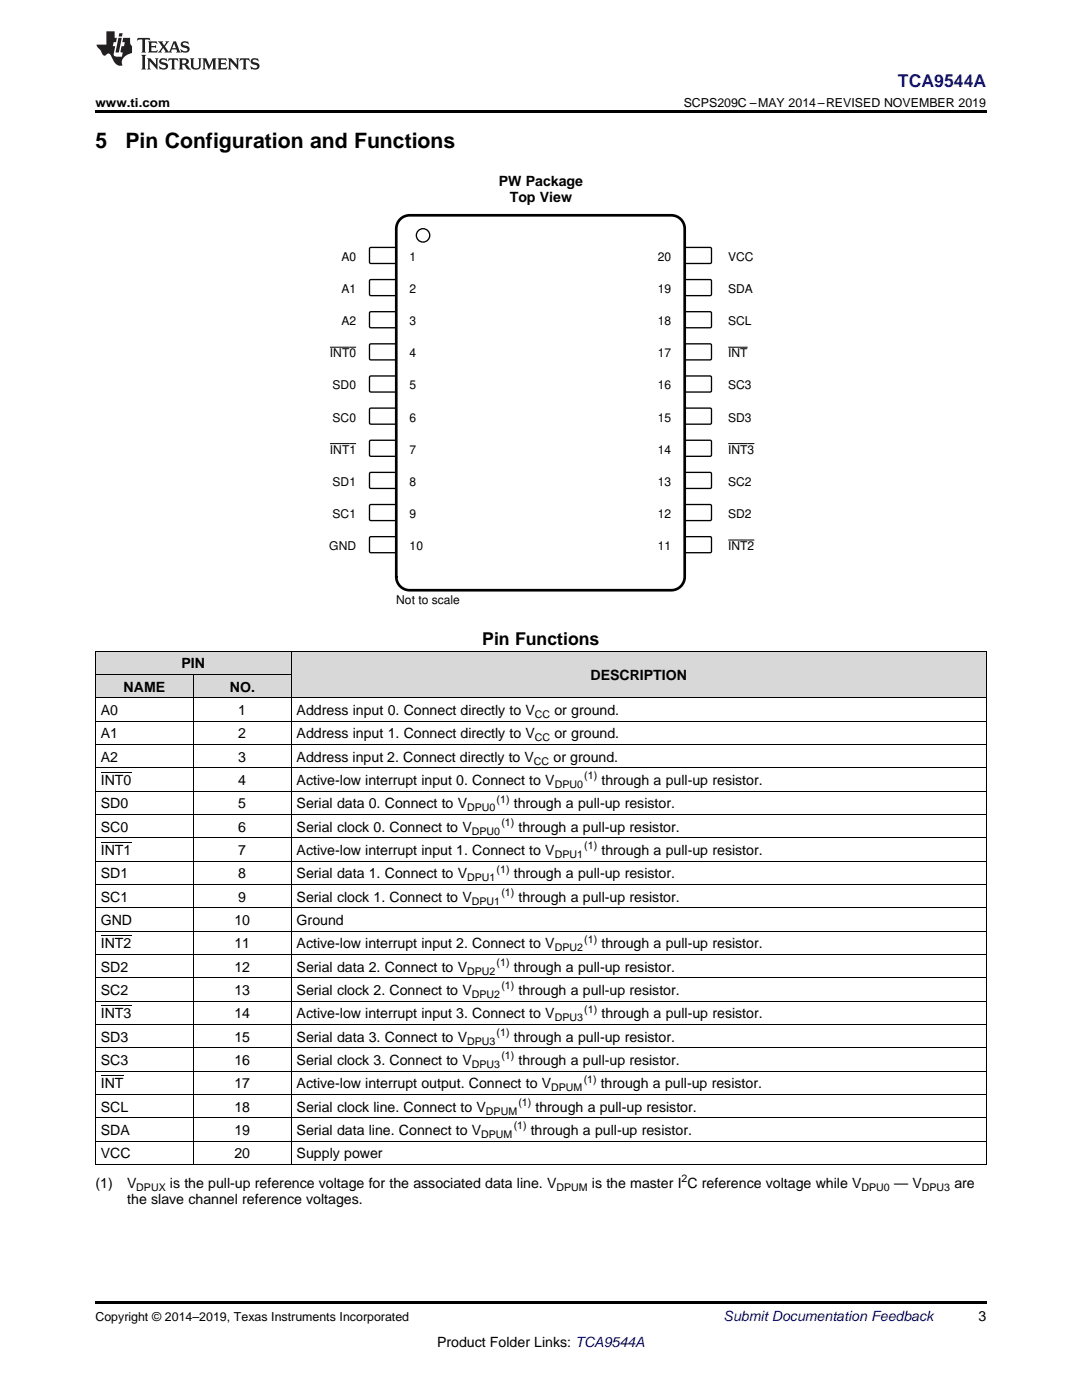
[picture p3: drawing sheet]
<svg xmlns="http://www.w3.org/2000/svg" width="216mm" height="279mm" viewBox="0 0 216 279" stroke-linecap="round" stroke-linejoin="round" font-family="sans-serif">
<defs><g id="words">
<g font-size="4.2">
<text x="19" y="29.6">5</text>
<text x="25" y="29.6">Pin Configuration and Functions</text>
</g>
<text font-size="3.5" fill="#00f" x="179.2" y="17.3">TCA9544A</text>
<text font-size="3.5" x="96.2" y="128.7">Pin Functions</text>
<g font-size="2.8">
<text x="99.5" y="37">PW Package</text>
<text x="101.7" y="40.2">Top View</text>
<text x="36.2" y="133.4">PIN</text>
<text x="117.8" y="135.7">DESCRIPTION</text>
<text x="20.1" y="142.7">A0</text>
<text x="24.7" y="138">NAME</text>
<text x="45.9" y="138">NO.</text>
<text x="47.6" y="142.7">1</text>
<text x="59.2" y="142.7">Address input 0. Connect directly to V</text>
<text x="110.6" y="142.7">or ground.</text>
<text x="20.1" y="147.4">A1</text>
<text x="47.6" y="147.4">2</text>
<text x="59.2" y="147.4">Address input 1. Connect directly to V</text>
<text x="110.6" y="147.4">or ground.</text>
<text x="20.1" y="152">A2</text>
<text x="47.6" y="152">3</text>
<text x="59.2" y="152">Address input 2. Connect directly to V</text>
<text x="110.4" y="152">or ground.</text>
<text x="20.1" y="156.7">INT0</text>
<text x="20.1" y="161.3">SD0</text>
<text x="47.6" y="156.7">4</text>
<text x="47.6" y="161.3">5</text>
<text x="59.2" y="156.7">Active-low interrupt input 0. Connect to V</text>
<text x="59.2" y="161.3">Serial data 0. Connect to V</text>
<text x="102.5" y="161.3">through a pull-up resistor.</text>
<text x="120" y="156.7">through a pull-up resistor.</text>
<text x="20.1" y="166">SC0</text>
<text x="47.6" y="166">6</text>
<text x="59.2" y="166">Serial clock 0. Connect to V</text>
<text x="103.5" y="166">through a pull-up resistor.</text>
<text x="20.1" y="170.6">INT1</text>
<text x="47.6" y="170.6">7</text>
<text x="59.2" y="170.6">Active-low interrupt input 1. Connect to V</text>
<text x="120" y="170.6">through a pull-up resistor.</text>
<text x="20.1" y="175.3">SD1</text>
<text x="20.1" y="180">SC1</text>
<text x="47.6" y="175.3">8</text>
<text x="47.6" y="180">9</text>
<text x="59.2" y="175.3">Serial data 1. Connect to V</text>
<text x="59.2" y="180">Serial clock 1. Connect to V</text>
<text x="102.5" y="175.3">through a pull-up resistor.</text>
<text x="103.5" y="180">through a pull-up resistor.</text>
<text x="20.1" y="184.6">GND</text>
<text x="46.8" y="184.6">10</text>
<text x="59.2" y="184.6">Ground</text>
<text x="20.1" y="189.3">INT2</text>
<text x="46.8" y="189.3">11</text>
<text x="59.2" y="189.3">Active-low interrupt input 2. Connect to V</text>
<text x="120" y="189.3">through a pull-up resistor.</text>
<text x="20.1" y="193.9">SD2</text>
<text x="46.8" y="193.9">12</text>
<text x="59.2" y="193.9">Serial data 2. Connect to V</text>
<text x="102.5" y="193.9">through a pull-up resistor.</text>
<text x="20.1" y="198.6">SC2</text>
<text x="20.1" y="203.2">INT3</text>
<text x="46.8" y="198.6">13</text>
<text x="46.8" y="203.2">14</text>
<text x="59.2" y="198.6">Serial clock 2. Connect to V</text>
<text x="59.2" y="203.2">Active-low interrupt input 3. Connect to V</text>
<text x="103.5" y="198.6">through a pull-up resistor.</text>
<text x="120" y="203.2">through a pull-up resistor.</text>
<text x="20.1" y="207.9">SD3</text>
<text x="46.8" y="207.9">15</text>
<text x="59.2" y="207.9">Serial data 3. Connect to V</text>
<text x="102.5" y="207.9">through a pull-up resistor.</text>
<text x="20.1" y="212.5">SC3</text>
<text x="46.8" y="212.5">16</text>
<text x="59.2" y="212.5">Serial clock 3. Connect to V</text>
<text x="103.5" y="212.5">through a pull-up resistor.</text>
<text x="20.1" y="217.2">INT</text>
<text x="20.1" y="221.9">SCL</text>
<text x="46.8" y="217.2">17</text>
<text x="46.8" y="221.9">18</text>
<text x="59.2" y="217.2">Active-low interrupt output. Connect to V</text>
<text x="59.2" y="221.9">Serial clock line. Connect to V</text>
<text x="106.8" y="221.9">through a pull-up resistor.</text>
<text x="119.9" y="217.2">through a pull-up resistor.</text>
<text x="20.1" y="226.5">SDA</text>
<text x="46.8" y="226.5">19</text>
<text x="59.2" y="226.5">Serial data line. Connect to V</text>
<text x="105.9" y="226.5">through a pull-up resistor.</text>
<text x="20.1" y="231.2">VCC</text>
<text x="46.8" y="231.2">20</text>
<text x="59.2" y="231.2">Supply power</text>
<text x="19" y="237">(1)</text>
<text x="25.4" y="237">V</text>
<text x="33.9" y="237">is the pull-up reference voltage for the associated data line. V</text>
<text x="118.1" y="237">is the master I C reference voltage while V</text>
<text x="178.4" y="237">— V</text>
<text x="190.4" y="237">are</text>
<text x="25.4" y="240.2">the slave channel reference voltages.</text>
<text x="195.3" y="263.6">3</text>
<text x="87.2" y="268.9">Product Folder Links: TCA9544A</text>
</g>
<text font-size="2.8" fill="#0000c8" x="144.4" y="263.6">Submit Documentation Feedback</text>
<g font-size="2.5">
<text x="19" y="21.4">www.ti.com</text>
<text x="136.4" y="21.4">SCPS209C –MAY 2014–REVISED NOVEMBER 2019</text>
<text x="19" y="263.6">Copyright © 2014–2019, Texas Instruments Incorporated</text>
</g>
<g font-size="2.4">
<text x="68.1" y="52.1">A0</text>
<text x="81.7" y="52.1">1</text>
<text x="131.3" y="52.1">20</text>
<text x="145.3" y="52.1">VCC</text>
<text x="68.1" y="58.5">A1</text>
<text x="81.7" y="58.5">2</text>
<text x="131.3" y="58.5">19</text>
<text x="145.3" y="58.5">SDA</text>
<text x="68.1" y="64.9">A2</text>
<text x="81.7" y="64.9">3</text>
<text x="131.3" y="64.9">18</text>
<text x="145.3" y="64.9">SCL</text>
<text x="65.8" y="71.3">INT0</text>
<text x="81.7" y="71.3">4</text>
<text x="131.3" y="71.3">17</text>
<text x="145.3" y="71.3">INT</text>
<text x="66.4" y="77.7">SD0</text>
<text x="81.7" y="77.7">5</text>
<text x="131.3" y="77.7">16</text>
<text x="145.3" y="77.7">SC3</text>
<text x="66.4" y="84.1">SC0</text>
<text x="81.7" y="84.1">6</text>
<text x="131.3" y="84.1">15</text>
<text x="145.3" y="84.1">SD3</text>
<text x="65.8" y="90.5">INT1</text>
<text x="81.7" y="90.5">7</text>
<text x="131.3" y="90.5">14</text>
<text x="145.3" y="90.5">INT3</text>
<text x="66.4" y="96.9">SD1</text>
<text x="81.7" y="96.9">8</text>
<text x="131.3" y="96.9">13</text>
<text x="145.3" y="96.9">SC2</text>
<text x="66.4" y="103.4">SC1</text>
<text x="81.7" y="103.4">9</text>
<text x="131.3" y="103.4">12</text>
<text x="145.3" y="103.4">SD2</text>
<text x="65.7" y="109.8">GND</text>
<text x="81.7" y="109.8">10</text>
<text x="131.3" y="109.8">11</text>
<text x="145.3" y="109.8">INT2</text>
<text x="79.1" y="120.5">Not to scale</text>
</g>
<g font-size="2.1">
<text x="106.8" y="143.3">CC</text>
<text x="106.8" y="147.9">CC</text>
<text x="106.5" y="152.6">CC</text>
<text x="116.6" y="155.5">(1)</text>
<text x="93.2" y="161.9">DPU0</text>
<text x="99.1" y="160.2">(1)</text>
<text x="110.7" y="157.2">DPU0</text>
<text x="94.1" y="166.5">DPU0</text>
<text x="100" y="164.9">(1)</text>
<text x="110.7" y="171.2">DPU1</text>
<text x="116.6" y="169.5">(1)</text>
<text x="93.2" y="175.9">DPU1</text>
<text x="99.1" y="174.2">(1)</text>
<text x="100" y="178.8">(1)</text>
<text x="94.1" y="180.5">DPU1</text>
<text x="110.7" y="189.8">DPU2</text>
<text x="116.6" y="188.1">(1)</text>
<text x="93.2" y="194.5">DPU2</text>
<text x="99.1" y="192.8">(1)</text>
<text x="100" y="197.4">(1)</text>
<text x="94.1" y="199.1">DPU2</text>
<text x="110.7" y="203.8">DPU3</text>
<text x="116.6" y="202.1">(1)</text>
<text x="93.2" y="208.5">DPU3</text>
<text x="99.1" y="206.8">(1)</text>
<text x="94.1" y="213.1">DPU3</text>
<text x="100" y="211.4">(1)</text>
<text x="103.4" y="220.7">(1)</text>
<text x="110" y="217.8">DPUM</text>
<text x="116.5" y="216.1">(1)</text>
<text x="96" y="227.1">DPUM</text>
<text x="97" y="222.4">DPUM</text>
<text x="102.5" y="225.4">(1)</text>
<text x="27.2" y="237.6">DPUX</text>
<text x="111.1" y="237.6">DPUM</text>
<text x="136" y="235.9">2</text>
<text x="171.9" y="237.6">DPU0</text>
<text x="183.9" y="237.6">DPU3</text>
</g>
</g></defs>
<g fill="#d8d8d8">
<path d="M58.1 130h138.7v9.3h-138.7z"/>
<path d="M19 134.7h19.6v4.6h-19.6z"/>
<path d="M38.6 134.7h19.5v4.6h-19.5z"/>
<path d="M19 130h19.6v4.7h-19.6z"/>
<path d="M38.6 130h19.5v4.7h-19.5z"/>
</g>
<path d="M19 232.4h.2zM196.7 232.4h.1zM19 259.7h177.8v.5h-177.8z" fill="#000"/>
<g fill="none" stroke="#000" stroke-width=".2">
<path d="M19 129.9l177.8 .1v102.4M19 139.3h177.8M19 134.6h39.1M19.1 130v102.4M38.5 134.6v97.8M58.1 130v102.4M19 157.9h177.8M19 153.2h177.8M19 148.6h177.8M19 143.9h177.8M19 176.5h177.8M19 171.9h177.8"/>
<path d="M19 167.2h177.8M19 162.5h177.8M19 199.8h177.8M19 195.1h177.8M19 190.5h177.8M19 185.8h177.8M19 181.2h177.8M19 218.4h177.8M19 213.8h177.8M19 209.1h177.8M19 204.5h177.8M19 232.4h177.8"/>
<path d="M19 227.7h177.8M19 223.1h177.8"/>
</g>
<path d="M73.9 49.4h5l.2 .2-.1 2.9-.2 .1h-4.9l-.2-.3v-2.7z" fill-rule="evenodd" fill="#fff"/>
<path d="M73.9 49.4h5l.2 .2-.1 2.9-.2 .1h-4.9l-.2-.3v-2.7z" fill="none" stroke="#000" stroke-width=".27"/>
<path d="M136.7 49.5l.2-.1h4.9l.2 .2-.1 2.9-.2 .1h-4.9l-.2-.3z" fill-rule="evenodd" fill="#fff"/>
<path d="M136.7 49.5l.2-.1h4.9l.2 .2-.1 2.9-.2 .1h-4.9l-.2-.3z" fill="none" stroke="#000" stroke-width=".27"/>
<path d="M73.9 55.8h5l.2 .3-.1 2.8-.2 .1h-4.9l-.2-.3v-2.6z" fill-rule="evenodd" fill="#fff"/>
<path d="M73.9 55.8h5l.2 .3-.1 2.8-.2 .1h-4.9l-.2-.3v-2.6z" fill="none" stroke="#000" stroke-width=".27"/>
<path d="M136.7 55.9l.2-.1h4.9l.2 .3-.1 2.8-.2 .1h-4.9l-.2-.3z" fill-rule="evenodd" fill="#fff"/>
<path d="M136.7 55.9l.2-.1h4.9l.2 .3-.1 2.8-.2 .1h-4.9l-.2-.3z" fill="none" stroke="#000" stroke-width=".27"/>
<path d="M73.9 62.2h5l.2 .3-.1 2.8-.2 .1h-4.9l-.2-.3v-2.6z" fill-rule="evenodd" fill="#fff"/>
<path d="M73.9 62.2h5l.2 .3-.1 2.8-.2 .1h-4.9l-.2-.3v-2.6z" fill="none" stroke="#000" stroke-width=".27"/>
<path d="M136.7 62.3l.2-.1h4.9l.2 .3-.1 2.8-.2 .1h-4.9l-.2-.3z" fill-rule="evenodd" fill="#fff"/>
<path d="M136.7 62.3l.2-.1h4.9l.2 .3-.1 2.8-.2 .1h-4.9l-.2-.3z" fill="none" stroke="#000" stroke-width=".27"/>
<path d="M73.9 68.7h5l.2 .2-.1 2.8-.2 .1h-4.9l-.2-.2v-2.7z" fill-rule="evenodd" fill="#fff"/>
<path d="M73.9 68.7h5l.2 .2-.1 2.8-.2 .1h-4.9l-.2-.2v-2.7z" fill="none" stroke="#000" stroke-width=".27"/>
<path d="M65.8 69.3h5.3" fill="none" stroke="#000" stroke-width=".2"/>
<path d="M136.7 68.8l.2-.2 4.9 .1 .2 .2-.1 2.8-.2 .1h-4.9l-.2-.2z" fill-rule="evenodd" fill="#fff"/>
<path d="M136.7 68.8l.2-.2 4.9 .1 .2 .2-.1 2.8-.2 .1h-4.9l-.2-.2z" fill="none" stroke="#000" stroke-width=".27"/>
<path d="M145.3 69.3h3.9" fill="none" stroke="#000" stroke-width=".2"/>
<path d="M73.9 75.1h5l.2 .2-.1 2.8-.2 .1h-4.9l-.2-.2v-2.7z" fill-rule="evenodd" fill="#fff"/>
<path d="M73.9 75.1h5l.2 .2-.1 2.8-.2 .1h-4.9l-.2-.2v-2.7z" fill="none" stroke="#000" stroke-width=".27"/>
<path d="M136.7 75.2l.2-.2 4.9 .1 .2 .2-.1 2.8-.2 .1h-4.9l-.2-.2z" fill-rule="evenodd" fill="#fff"/>
<path d="M136.7 75.2l.2-.2 4.9 .1 .2 .2-.1 2.8-.2 .1h-4.9l-.2-.2z" fill="none" stroke="#000" stroke-width=".27"/>
<path d="M73.9 81.5h5l.2 .2-.1 2.8-.2 .2-4.9-.1-.2-.2v-2.7z" fill-rule="evenodd" fill="#fff"/>
<path d="M73.9 81.5h5l.2 .2-.1 2.8-.2 .2-4.9-.1-.2-.2v-2.7z" fill="none" stroke="#000" stroke-width=".27"/>
<path d="M136.7 81.6l.2-.2 4.9 .1 .2 .2-.1 2.8-.2 .2-4.9-.1-.2-.2z" fill-rule="evenodd" fill="#fff"/>
<path d="M136.7 81.6l.2-.2 4.9 .1 .2 .2-.1 2.8-.2 .2-4.9-.1-.2-.2z" fill="none" stroke="#000" stroke-width=".27"/>
<path d="M73.9 87.9h5l.2 .2-.1 2.8-.2 .2-4.9-.1-.2-.2v-2.7z" fill-rule="evenodd" fill="#fff"/>
<path d="M73.9 87.9h5l.2 .2-.1 2.8-.2 .2-4.9-.1-.2-.2v-2.7z" fill="none" stroke="#000" stroke-width=".27"/>
<path d="M65.8 88.5h5.3" fill="none" stroke="#000" stroke-width=".2"/>
<path d="M136.7 88l.2-.1h4.9l.2 .2-.1 2.8-.2 .2-4.9-.1-.2-.2z" fill-rule="evenodd" fill="#fff"/>
<path d="M136.7 88l.2-.1h4.9l.2 .2-.1 2.8-.2 .2-4.9-.1-.2-.2z" fill="none" stroke="#000" stroke-width=".27"/>
<path d="M145.3 88.5h5.2" fill="none" stroke="#000" stroke-width=".2"/>
<path d="M73.9 94.3h5l.2 .2-.1 2.8-.2 .2-4.9-.1-.2-.2v-2.7z" fill-rule="evenodd" fill="#fff"/>
<path d="M73.9 94.3h5l.2 .2-.1 2.8-.2 .2-4.9-.1-.2-.2v-2.7z" fill="none" stroke="#000" stroke-width=".27"/>
<path d="M136.7 94.4l.2-.1h4.9l.2 .2-.1 2.8-.2 .2-4.9-.1-.2-.2z" fill-rule="evenodd" fill="#fff"/>
<path d="M136.7 94.4l.2-.1h4.9l.2 .2-.1 2.8-.2 .2-4.9-.1-.2-.2z" fill="none" stroke="#000" stroke-width=".27"/>
<path d="M73.9 100.7h5l.2 .3-.1 2.8-.2 .1h-4.9l-.2-.3v-2.6z" fill-rule="evenodd" fill="#fff"/>
<path d="M73.9 100.7h5l.2 .3-.1 2.8-.2 .1h-4.9l-.2-.3v-2.6z" fill="none" stroke="#000" stroke-width=".27"/>
<path d="M136.7 100.8l.2-.1h4.9l.2 .3-.1 2.8-.2 .1h-4.9l-.2-.3z" fill-rule="evenodd" fill="#fff"/>
<path d="M136.7 100.8l.2-.1h4.9l.2 .3-.1 2.8-.2 .1h-4.9l-.2-.3z" fill="none" stroke="#000" stroke-width=".27"/>
<path d="M73.9 107.1h5l.2 .3-.1 2.8-.2 .1h-4.9l-.2-.3v-2.6z" fill-rule="evenodd" fill="#fff"/>
<path d="M73.9 107.1h5l.2 .3-.1 2.8-.2 .1h-4.9l-.2-.3v-2.6z" fill="none" stroke="#000" stroke-width=".27"/>
<path d="M136.7 107.2l.2-.1h4.9l.2 .3-.1 2.8-.2 .1h-4.9l-.2-.3z" fill-rule="evenodd" fill="#fff"/>
<g fill="none" stroke="#000" stroke-width=".27">
<path d="M136.7 107.2l.2-.1h4.9l.2 .3-.1 2.8-.2 .1h-4.9l-.2-.3z"/>
<circle cx="84.4" cy="47" r="1.34"/>
</g>
<path d="M145.3 107.8h5.2" fill="none" stroke="#000" stroke-width=".2"/>
<path d="M80.1 43.6l1-.6h.6h52.3a2.67 2.67 0 0 1 2.6 2.6v69.5a2.67 2.67 0 0 1-2.6 2.7h-52.3a2.67 2.67 0 0 1-2.6-2.7v-69.5a2.67 2.67 0 0 1 1-2z" fill="none" stroke="#000" stroke-width=".53"/>
<path d="M19 22h177.8v.5h-177.8z" fill="#000"/>
<g fill="#231f20">
<path d="M27.5 7.6l-.1 .5 .4-.2h.6v.1v2.1l-.2 .4h1l-.3-.4v-2.1l.1-.1h.5l.5 .2-.2-.5zM29.5 8.3l.2 .3v1.5l-.2 .4h1.8l.2-.6a1.04 1.04 0 0 1-1.3 .2v-.7h.6l.3 .2v-.6l-.3 .2h-.6v-.6l.8-.1 .4 .3-.2-.5zM31.5 8.3l.9 1.1-.9 1.1h.8l-.2-.2 .5-.7 .4 .7-.2 .2h1.5l-.1-.2 .1-.4h.9l.1 .4-.2 .2h1l-.3-.3-.7-1.9h-.5l-.9 2-.8-1 .9-1h-.8l.1 .3-.3 .5-.4-.6 .2-.2zM34.7 8.6l.4 1h-.7zM36.3 8.4a.63 .63 0 0 0-.2 .7 .63 .63 0 0 0 .6 .4l.6 .2 .1 .2a.75 .75 0 0 1-.7 .4 .75 .75 0 0 1-.6-.5l.1 .7 .1-.1a1.11 1.11 0 0 0 1.5-.6 1.13 1.13 0 0 0-1.2-.8l-.1-.4a1.04 1.04 0 0 1 1.2 .2l-.2-.5-.1 .1-.5-.2zM28.2 10.9l.2 .4v2.2l-.2 .4h1l-.3-.4v-2.2l.3-.4zM29.3 11.6l.3 .4v1.5l-.3 .4h.8l-.2-.4v-1.3l1.5 1.7v-1.9l.2-.4h-.7l.2 .4v.9l-1.1-1.3zM32 11.8a.62 .62 0 0 0-.2 .7 .62 .62 0 0 0 .6 .4l.6 .1 .1 .3a.76 .76 0 0 1-.7 .3 .76 .76 0 0 1-.6-.4l.1 .7 .1-.1a1.11 1.11 0 0 0 1.5-.6 1.13 1.13 0 0 0-1.2-.8l-.1-.4a1.04 1.04 0 0 1 1.2 .2l-.2-.6-.1 .1-.5-.1zM33.7 11.6l-.2 .6a.61 .61 0 0 1 .8-.3v1.6l-.2 .4h.9l-.2-.4v-1.6a.63 .63 0 0 1 .8 .3l-.2-.6zM35.6 11.6l.3 .4v1.5l-.3 .4h1l-.2-.2v-.8l.5 .2a.76 .76 0 0 0 1.2 .7l-1-1a.58 .58 0 0 0 .6-.5 .58 .58 0 0 0-.5-.6zM36.4 11.9h.1a.45 .45 0 0 1 .5 .1 .45 .45 0 0 1 .1 .5l-.7 .2zM37.9 11.6l.2 .2a2.17 2.17 0 0 0 .3 1.9 .99 .99 0 0 0 1.6-.6v-1.1l.2-.4h-.7l.2 .2a1.92 1.92 0 0 1-.2 1.8 .6 .6 0 0 1-.9-.5v-1.1l.2-.4zM40.4 11.6l.2 .4v1.5l-.2 .4h.7l-.2-.4v-1.4l.8 1.8 .8-1.8v1.4l-.2 .4h.9l-.2-.4v-1.5l.2-.4h-.8l-.6 1.5-.6-1.5zM43.4 11.6l.2 .4v1.5l-.2 .4h1.8l.2-.6a1.04 1.04 0 0 1-1.3 .1v-.6h.5l.4 .2v-.6l-.4 .2h-.5v-.7h.8l.3 .3-.1-.6zM45.5 11.6l.2 .4v1.5l-.2 .4h.7l-.2-.4v-1.3l1.5 1.7v-1.9l.2-.4h-.7l.2 .4v.9l-1.1-1.3zM47.9 11.6l-.1 .6a.61 .61 0 0 1 .8-.3v1.6l-.3 .4h1l-.3-.4 .1-1.6a.63 .63 0 0 1 .7 .3l-.1-.6zM50.2 11.8a.62 .62 0 0 0-.2 .7 .62 .62 0 0 0 .6 .4l.6 .1 .2 .3a.76 .76 0 0 1-.8 .3 .76 .76 0 0 1-.6-.4l.1 .7 .2-.1a1.11 1.11 0 0 0 1.5-.6 1.13 1.13 0 0 0-1.3-.8l-.1-.4a1.04 1.04 0 0 1 1.2 .2l-.1-.6-.2 .1-.5-.1z"/>
<path d="M21.2 6.3v2.6h-1.9l.1 .4 .7 .9a.91 .91 0 0 0 1 .8 .56 .56 0 0 1 .5-.3 .56 .56 0 0 1 .5 .3l.4 .8a1.53 1.53 0 0 0 1.9 1.2 1.54 1.54 0 0 1 1-2.1l.9-.3v-1.4a1.52 1.52 0 0 1-.3-1.6h-1.4l-.2 .8h.5l-.2 .8h-.4l-.2 1v.2l.4 .1-.2 .8a1.93 1.93 0 0 1-1.6-.3l.3-1.8h-.5l.2-.8h.4l.2-.8h-.4v-1.3zM23.6 7.6l-.6 2.9h.7l.6-2.9zM23.8 6.6l-.1 .7h.6l.2-.7z"/>
</g>
<path d="M20.1 154.2h6.1M20.1 168.2h6.1M20.1 186.8h6.1M20.1 214.7h4.5M20.1 200.7h6.1" fill="none" stroke="#000" stroke-width=".2"/>
<use href="#words"/>
</svg>
